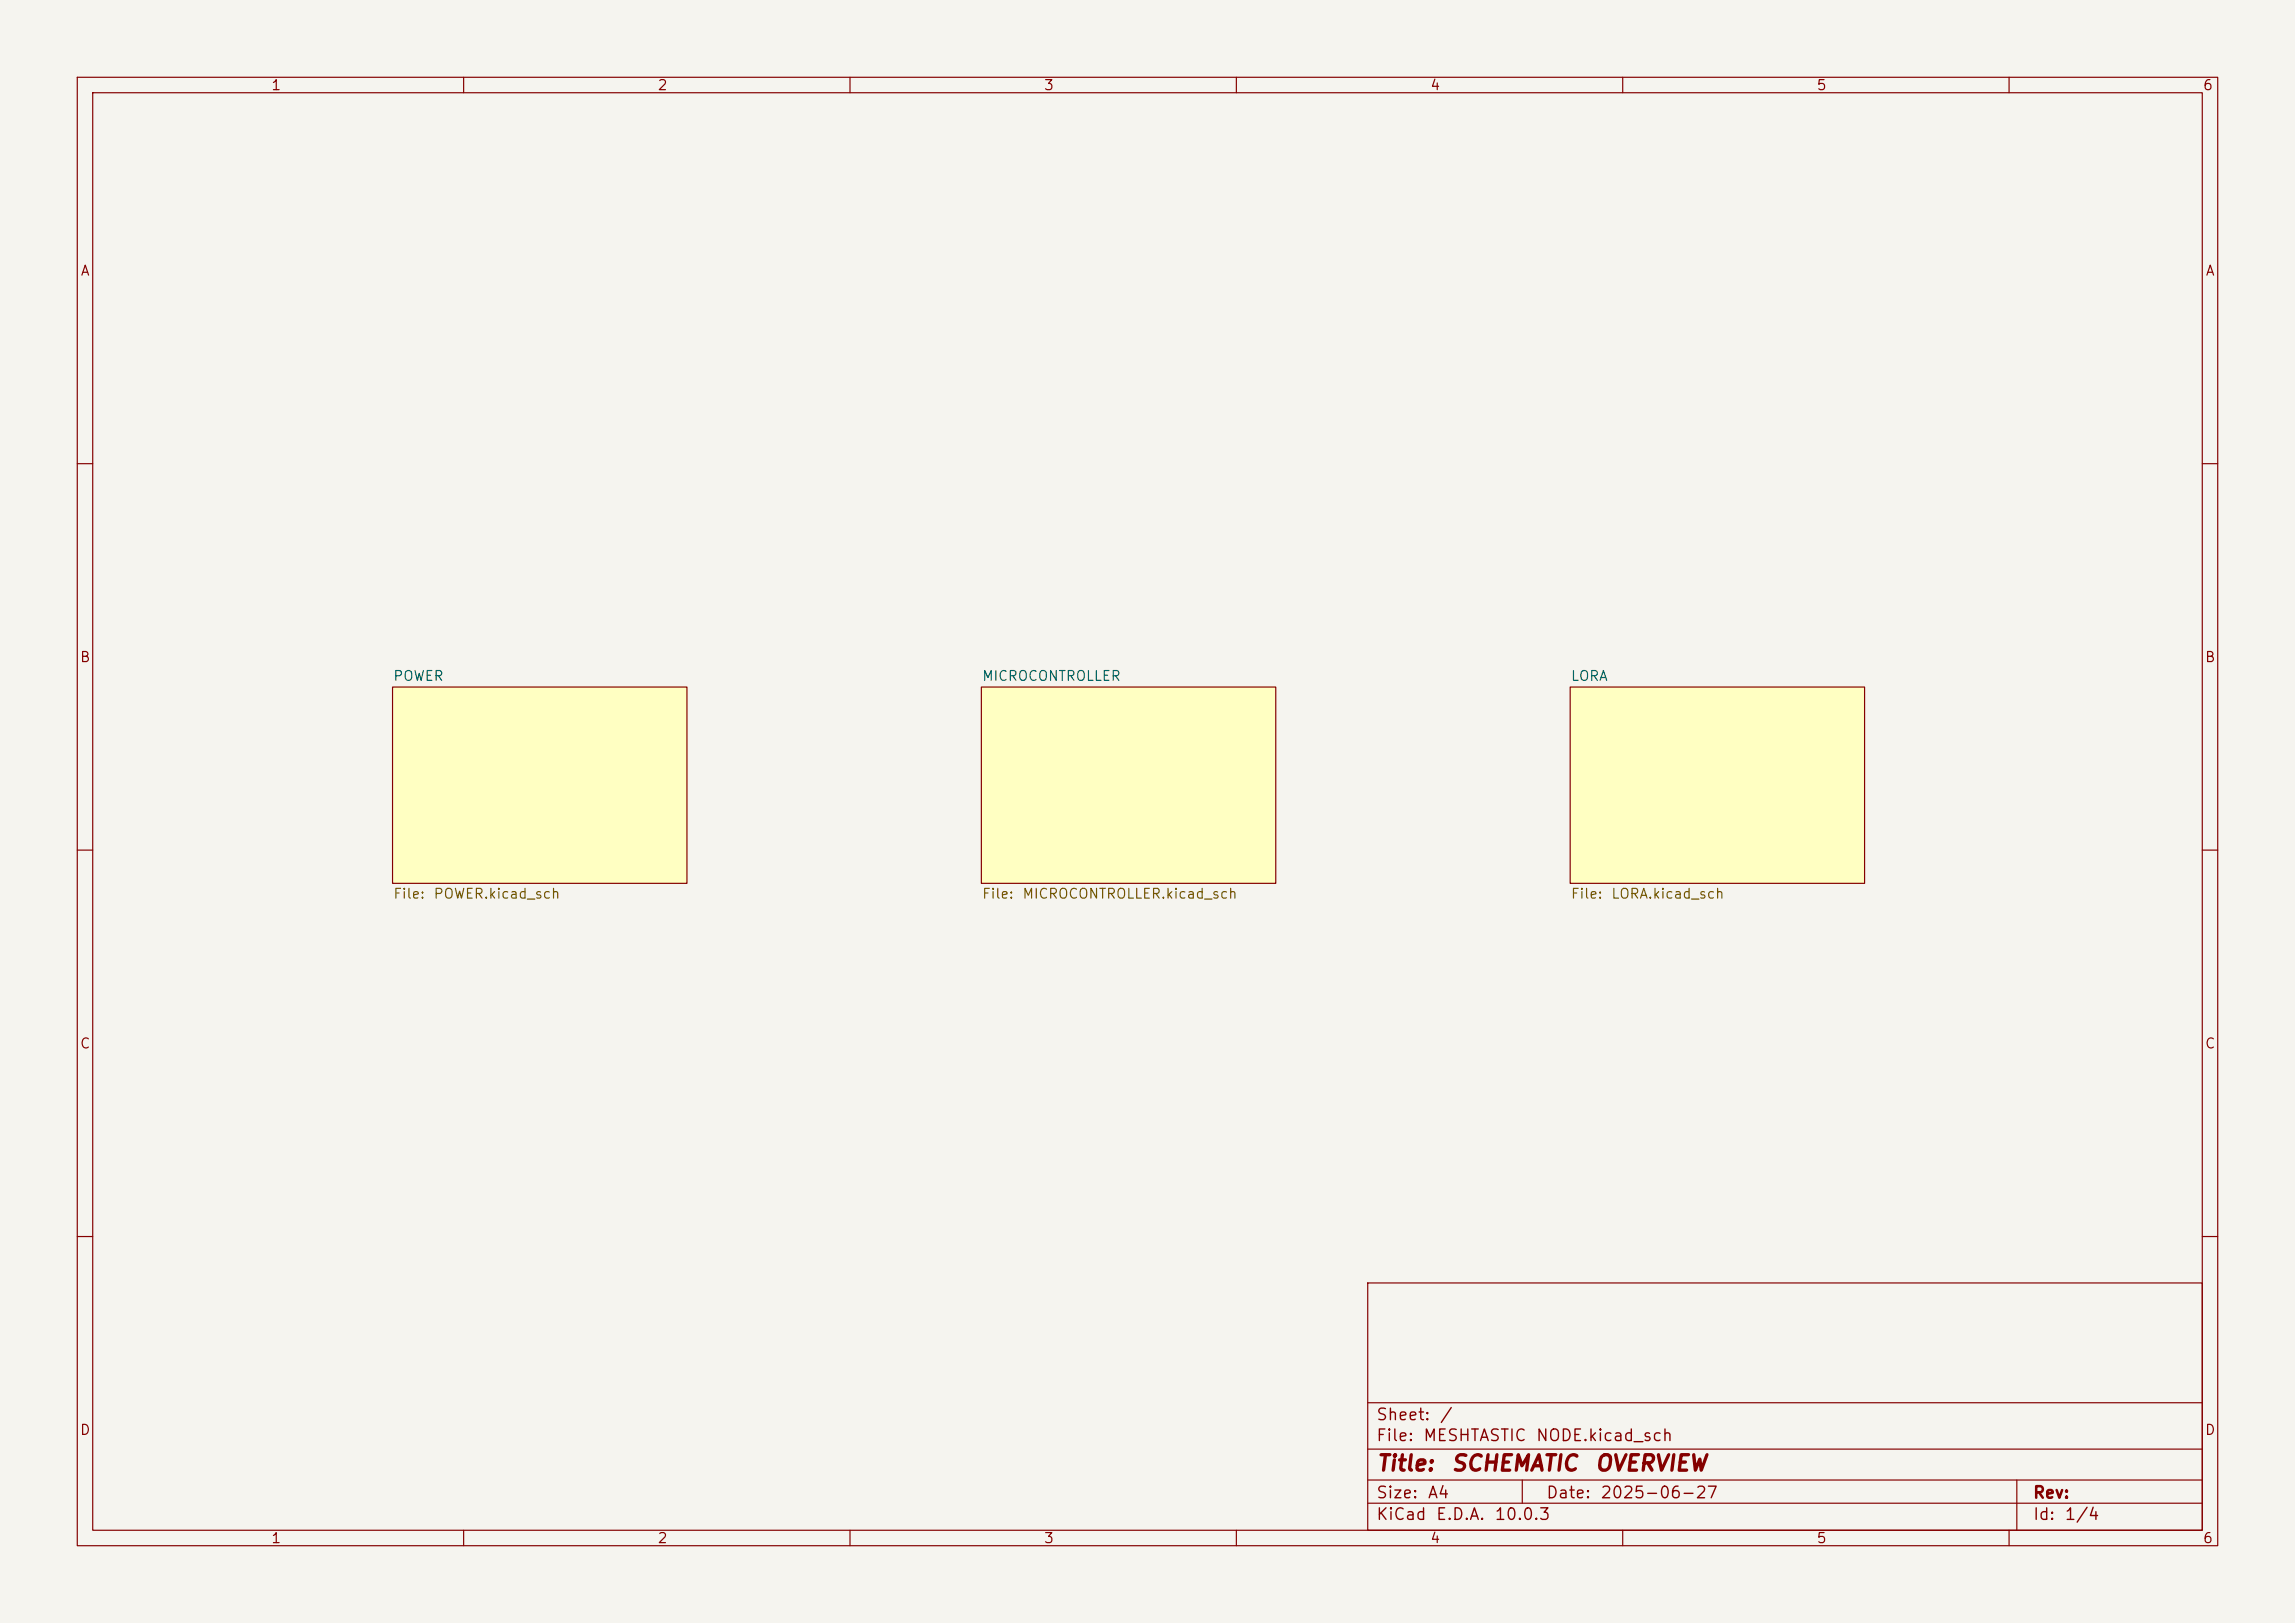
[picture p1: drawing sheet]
<svg xmlns="http://www.w3.org/2000/svg" width="297mm" height="210mm" viewBox="0 0 297 210" stroke-linecap="round" stroke-linejoin="round" font-family="sans-serif">
<defs><g id="words">
<g font-size="2" fill="#840000">
<text x="178" y="190.8">Title:</text>
<text x="187.7" y="190.8">SCHEMATIC</text>
<text x="206.3" y="190.8">OVERVIEW</text>
</g>
<g font-size="1.5" fill="#840000">
<text x="178" y="184.2">Sheet:</text>
<text x="186.2" y="184.2">/</text>
<text x="178" y="186.9">File:</text>
<text x="184.1" y="186.9">MESHTASTIC</text>
<text x="198.7" y="186.9">NODE.kicad_sch</text>
<text x="178" y="197.1">KiCad</text>
<text x="178" y="194.3">Size:</text>
<text x="184.7" y="194.3">A4</text>
<text x="185.7" y="197.1">E.D.A.</text>
<text x="193.3" y="197.1">10.0.3</text>
<text x="200" y="194.3">Date:</text>
<text x="207" y="194.3">2025-06-27</text>
<text x="263" y="194.3">Rev:</text>
<text x="263" y="197.1">Id:</text>
<text x="267.1" y="197.1">1/4</text>
</g>
<g font-size="1.3" fill="#840000">
<text x="35" y="12">1</text>
<text x="85" y="12">2</text>
<text x="135" y="12">3</text>
<text x="185" y="12">4</text>
<text x="235" y="12">5</text>
<text x="285" y="12">6</text>
<text x="10.3" y="36">A</text>
<text x="285.3" y="36">A</text>
<text x="10.3" y="86">B</text>
<text x="285.3" y="86">B</text>
<text x="10.3" y="136">C</text>
<text x="285.3" y="136">C</text>
<text x="10.3" y="186">D</text>
<text x="285.3" y="186">D</text>
<text x="35" y="200">1</text>
<text x="85" y="200">2</text>
<text x="135" y="200">3</text>
<text x="185" y="200">4</text>
<text x="235" y="200">5</text>
<text x="285" y="200">6</text>
</g>
<g font-size="1.3" fill="#006464">
<text x="50.8" y="88.4">POWER</text>
<text x="127" y="88.4">MICROCONTROLLER</text>
<text x="203.2" y="88.4">LORA</text>
</g>
<g font-size="1.3" fill="#725600">
<text x="50.8" y="116.6">File:</text>
<text x="56" y="116.6">POWER.kicad_sch</text>
<text x="127" y="116.6">File:</text>
<text x="132.2" y="116.6">MICROCONTROLLER.kicad_sch</text>
<text x="203.2" y="116.6">File:</text>
<text x="208.4" y="116.6">LORA.kicad_sch</text>
</g>
</g></defs>
<path d="M0 0h297v210h-297z" fill="#f5f4ef" stroke="#f5f4ef" stroke-width=".13"/>
<g fill="none" stroke="#840000" stroke-width=".15">
<path d="M10 10h277v190h-277zM12 12h273v186h-273zM60 10v2M110 10v2M160 10v2M210 10v2M260 10v2M10 60h2M285 60h2M50.8 88.9h38.1v25.4h-38.1zM127 88.9h38.1v25.4h-38.1zM203.2 88.9h38.1v25.4h-38.1z"/>
<path d="M10 110h2M285 110h2M10 160h2M177 166h108v32h-108zM285 160h2M60 198v2M110 198v2M160 198v2M177 194.5h108M177 191.5h108M177 187.5h108M177 181.5h108"/>
<path d="M197 191.5v3M210 198v2M260 198v2M261 191.5v6.5"/>
</g>
<g fill="#ffffc2" stroke="#ffffc2" stroke-width=".13">
<path d="M50.8 88.9h38.1v25.4h-38.1z"/>
<path d="M127 88.9h38.1v25.4h-38.1z"/>
<path d="M203.2 88.9h38.1v25.4h-38.1z"/>
</g>
<use href="#words"/>
</svg>
